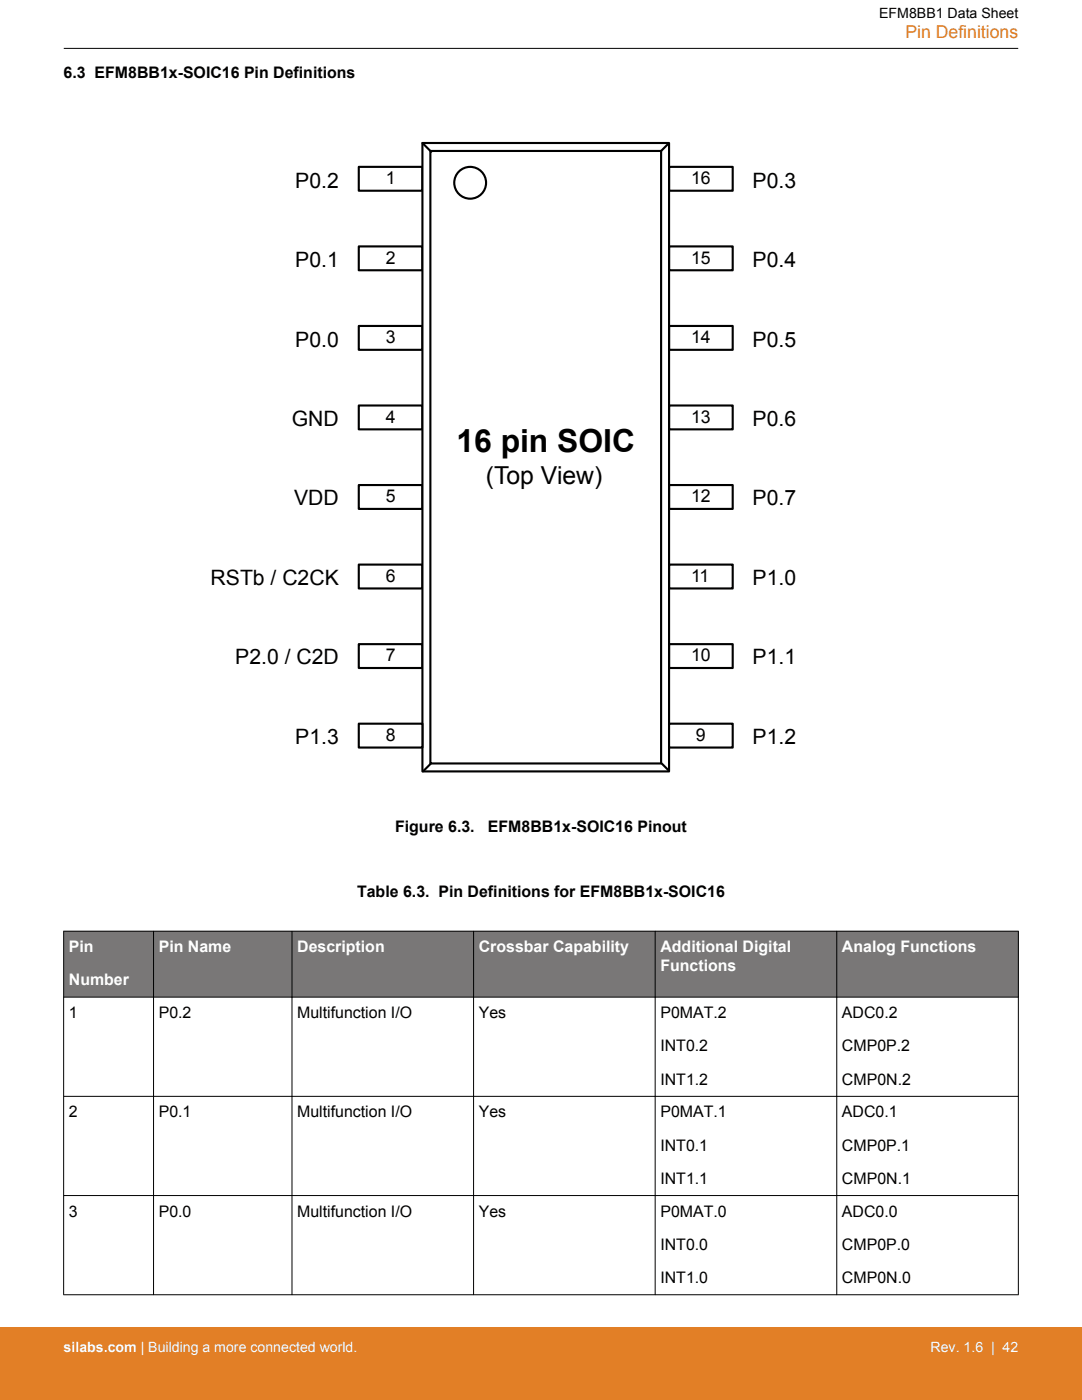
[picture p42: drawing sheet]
<svg xmlns="http://www.w3.org/2000/svg" width="216mm" height="279mm" viewBox="0 0 216 279" stroke-linecap="round" stroke-linejoin="round" font-family="sans-serif">
<defs><g id="words">
<text font-size="6.3" x="91.1" y="90.2">16 pin SOIC</text>
<text font-size="4.9" x="97" y="96.5">(Top View)</text>
<g font-size="4.2">
<text x="58.9" y="37.5">P0.2</text>
<text x="150.2" y="37.5">P0.3</text>
<text x="58.9" y="53.3">P0.1</text>
<text x="150.2" y="53.3">P0.4</text>
<text x="58.9" y="69.2">P0.0</text>
<text x="150.2" y="69.2">P0.5</text>
<text x="58.2" y="85">GND</text>
<text x="150.2" y="85">P0.6</text>
<text x="58.7" y="100.9">VDD</text>
<text x="150.2" y="100.9">P0.7</text>
<text x="42" y="116.7">RSTb / C2CK</text>
<text x="150.2" y="116.7">P1.0</text>
<text x="46.9" y="132.6">P2.0 / C2D</text>
<text x="150.2" y="132.6">P1.1</text>
<text x="58.9" y="148.4">P1.3</text>
<text x="150.2" y="148.4">P1.2</text>
</g>
<text font-size="3.5" fill="#e27f26" x="180.7" y="7.5">Pin Definitions</text>
<g font-size="3.5">
<text x="77" y="36.7">1</text>
<text x="137.9" y="36.7">16</text>
<text x="77" y="52.6">2</text>
<text x="137.9" y="52.6">15</text>
<text x="77" y="68.5">3</text>
<text x="137.9" y="68.5">14</text>
<text x="77" y="84.4">4</text>
<text x="137.9" y="84.4">13</text>
<text x="77" y="100.2">5</text>
<text x="137.9" y="100.2">12</text>
<text x="77" y="116.1">6</text>
<text x="137.9" y="116.1">11</text>
<text x="77" y="132">7</text>
<text x="137.9" y="132">10</text>
<text x="77" y="147.9">8</text>
<text x="138.9" y="147.9">9</text>
</g>
<g font-size="3.2">
<text x="12.7" y="15.5">6.3 EFM8BB1x-SOIC16 Pin Definitions</text>
<text x="78.8" y="166">Figure 6.3.</text>
<text x="97.4" y="166">EFM8BB1x-SOIC16 Pinout</text>
<text x="71.3" y="179">Table 6.3. Pin Definitions for EFM8BB1x-SOIC16</text>
<text x="13.7" y="203.2">1</text>
<text x="31.7" y="203.2">P0.2</text>
<text x="59.3" y="203.2">Multifunction I/O</text>
<text x="95.5" y="203.2">Yes</text>
<text x="131.8" y="203.2">P0MAT.2</text>
<text x="168" y="203.2">ADC0.2</text>
<text x="131.8" y="209.8">INT0.2</text>
<text x="168" y="209.8">CMP0P.2</text>
<text x="131.8" y="216.4">INT1.2</text>
<text x="168" y="216.4">CMP0N.2</text>
<text x="13.7" y="223">2</text>
<text x="31.7" y="223">P0.1</text>
<text x="59.3" y="223">Multifunction I/O</text>
<text x="95.5" y="223">Yes</text>
<text x="131.8" y="223">P0MAT.1</text>
<text x="168" y="223">ADC0.1</text>
<text x="131.8" y="229.6">INT0.1</text>
<text x="168" y="229.6">CMP0P.1</text>
<text x="131.8" y="236.2">INT1.1</text>
<text x="168" y="236.2">CMP0N.1</text>
<text x="13.7" y="242.8">3</text>
<text x="31.7" y="242.8">P0.0</text>
<text x="59.3" y="242.8">Multifunction I/O</text>
<text x="95.5" y="242.8">Yes</text>
<text x="131.8" y="242.8">P0MAT.0</text>
<text x="168" y="242.8">ADC0.0</text>
<text x="131.8" y="249.4">INT0.0</text>
<text x="168" y="249.4">CMP0P.0</text>
<text x="131.8" y="256">INT1.0</text>
<text x="168" y="256">CMP0N.0</text>
</g>
<g font-size="3.2" fill="#fff">
<text x="13.7" y="190">Pin</text>
<text x="31.7" y="190">Pin Name</text>
<text x="59.3" y="190">Description</text>
<text x="95.5" y="190">Crossbar Capability</text>
<text x="131.8" y="190">Additional Digital</text>
<text x="168" y="190">Analog Functions</text>
<text x="13.7" y="196.7">Number</text>
<text x="131.8" y="193.8">Functions</text>
</g>
<text font-size="2.8" x="175.4" y="3.5">EFM8BB1 Data Sheet</text>
<g font-size="2.8" fill="#fff">
<text x="12.7" y="269.9">silabs.com | Building a more connected world.</text>
<text x="185.7" y="269.9">Rev. 1.6 | 42</text>
</g>
</g></defs>
<g fill="#fff" stroke="#000" stroke-width=".42">
<path d="M71.6 49.2h12.7v4.7h-12.7z" fill-rule="evenodd"/>
<path d="M71.6 33.3h12.7v4.8h-12.7z" fill-rule="evenodd"/>
<path d="M71.6 80.9h12.7v4.8h-12.7z" fill-rule="evenodd"/>
<path d="M71.6 65.1h12.7v4.7h-12.7z" fill-rule="evenodd"/>
<path d="M71.6 96.8h12.7v4.8h-12.7z" fill-rule="evenodd"/>
<path d="M71.6 112.7h12.7v4.7h-12.7z" fill-rule="evenodd"/>
<path d="M71.6 128.6h12.7v4.7h-12.7z" fill-rule="evenodd"/>
<path d="M133.5 49.2h12.7v4.7h-12.7z" fill-rule="evenodd"/>
<path d="M133.5 33.3h12.7v4.8h-12.7z" fill-rule="evenodd"/>
<path d="M133.5 80.9h12.7v4.8h-12.7z" fill-rule="evenodd"/>
<path d="M133.5 65.1h12.7v4.7h-12.7z" fill-rule="evenodd"/>
<path d="M133.5 96.8h12.7v4.8h-12.7z" fill-rule="evenodd"/>
<path d="M133.5 112.7h12.7v4.7h-12.7z" fill-rule="evenodd"/>
<path d="M133.5 128.6h12.7v4.7h-12.7z" fill-rule="evenodd"/>
<path d="M84.3 28.5h49.2v125.5h-49.2z" fill-rule="evenodd"/>
<path d="M85.9 30.1h46v122.3h-46z" fill-rule="evenodd"/>
<circle cx="93.8" cy="36.5" r="3.2"/>
</g>
<path d="M84.3 28.5l1.7 1.8M133.3 28.7l-1.4 1.4M86 152.4l-1.6 1.6M132 152.4l1.4 1.3" fill="none" stroke="#000" stroke-width=".42"/>
<g fill="#fff" stroke="#000" stroke-width=".42">
<path d="M71.6 144.4h12.7v4.8h-12.7z" fill-rule="evenodd"/>
<path d="M133.5 144.4h12.7v4.8h-12.7z" fill-rule="evenodd"/>
</g>
<g fill="#797777">
<path d="M12.7 185.8h190.5v13.2h-190.5z" fill-rule="evenodd"/>
<path d="M12.7 185.8h190.5v13.2h-190.5z" fill-rule="evenodd"/>
</g>
<g fill="none" stroke="#000" stroke-width=".2">
<path d="M12.7 9.7h190.5M12.7 185.8h190.5M12.7 199h190.5M12.7 185.8v72.6M30.6 185.8v72.6M58.3 185.8v72.6M94.5 185.8v72.6M130.7 185.8v72.6M167 185.8v72.6M203.2 185.8v72.6M12.7 218.8h190.5M12.7 238.6h190.5"/>
<path d="M12.7 258.4h190.5"/>
</g>
<path d="M0 264.9h215.9v14.5h-215.9z" fill="#e27f26"/>
<use href="#words"/>
</svg>
